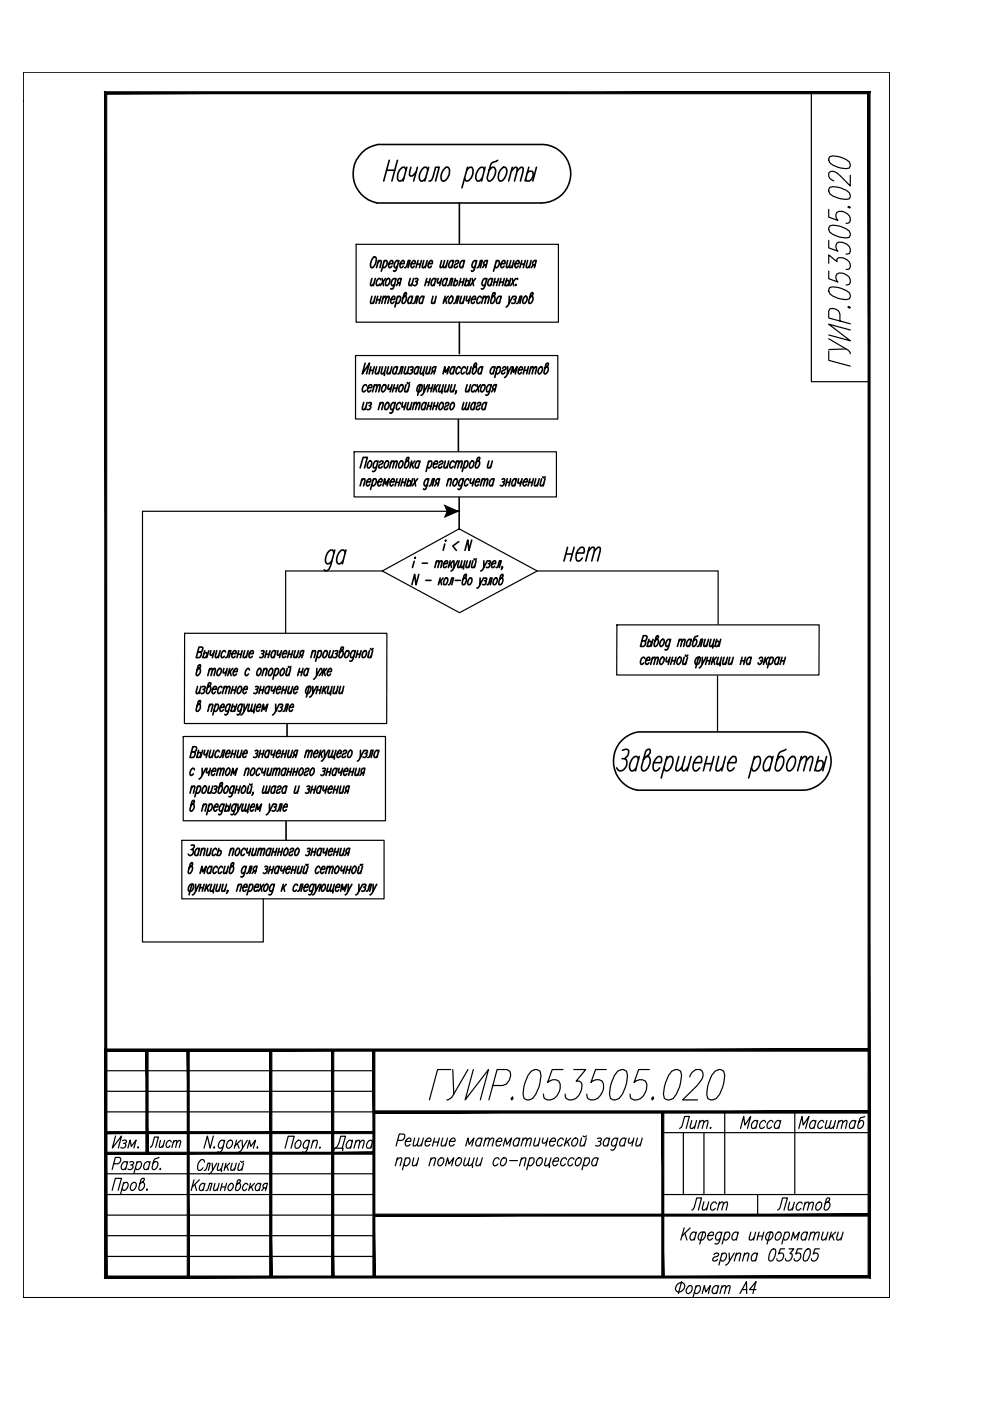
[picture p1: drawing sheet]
<svg xmlns="http://www.w3.org/2000/svg" width="210mm" height="297mm" viewBox="0 0 210 297" stroke-linecap="round" stroke-linejoin="round" font-family="sans-serif">
<defs><g id="words">
<text font-size="11" x="90" y="234.6">ГУИР.053505.020</text>
<g font-size="8.4">
<text x="181.3" y="79" transform="rotate(-90 181.3 79)">ГУИР.053505.020</text>
<text x="67.4" y="122.4">да</text>
</g>
<g font-size="6.6">
<text x="118.2" y="120.3">нет</text>
<text x="69.5" y="245.2">Дата</text>
</g>
<g font-size="6.2">
<text x="168.3" y="240.6">Масштаб</text>
<text x="145.3" y="257.9">Лист</text>
</g>
<text font-size="5.3" x="30.7" y="244.5">Лист</text>
</g></defs>
<g fill="none" stroke="#000" stroke-width=".25">
<path d="M4.9 15.3h183.7v259.8h-183.7zM144.1 239.3l.5-.5 .5-2.1h1.1l-.7 2.6M146.7 237.6l-.4 1.5 .5 .2 .5-.5M147.7 237.6l-.5 1.7M148.3 238l.6-.4 .3 .1-.3 1.6M148.4 237.6l-.5 1.7M149.2 238l.6-.4 .3 .1-.3 1.6M150.6 239.1h.1l-.1 .2zM157 239.3l.7-2.6 .2 1.8 1.3-1.8-.7 2.6M160.6 237.9l-.3-.3a1.02 1.02 0 0 0-.9 .6 1.02 1.02 0 0 0 .2 1.1h.2l.5-.4M160.7 237.6l-.5 1.7M162.3 237.9l-.3-.3a1.02 1.02 0 0 0-.9 .6 1.02 1.02 0 0 0 .2 1.1h.3l.5-.4"/>
<path d="M163.9 237.9l-.3-.3a1.02 1.02 0 0 0-.9 .6 1.02 1.02 0 0 0 .2 1.1h.2l.5-.4M165.4 237.9l-.2-.3a1.02 1.02 0 0 0-.9 .6 1.02 1.02 0 0 0 .2 1.1h.2l.5-.4M165.6 237.6l-.5 1.7M23.8 252.4l.7-2.6h1.3l-.8 2.6M24.1 246.7h.8a.77 .77 0 0 0 .6-.5 .77 .77 0 0 0-.2-.8h-.8l-.7 2.6M24.5 240.9l-.7 2.5 2-2.5-.7 2.5M26 241.8l.3-.1 .5 .1a.49 .49 0 0 1-.6 .6M26.1 251l.5-.3h.3a1.05 1.05 0 0 1-.8 1.7l-.2-.4M26.2 250.7l-.6 2.5M26.4 242.4l.3 .3a.62 .62 0 0 1-.5 .7l-.6-.1M27 246.6l-.1-.2a.94 .94 0 0 0-1 .3 .94 .94 0 0 0-.1 1l.2 .3h.2l.5-.4M27.1 246.3l-.5 1.7"/>
<path d="M27.1 243.4l.5-1.7 .2 1.4 1.1-1.4-.5 1.7M27.5 246.4l.3-.1 .5 .1-.1 .5-.5 .1M27.9 251l.4-.3h.3a1.05 1.05 0 0 1-.7 1.7 .91 .91 0 0 1 0-1.4zM28 247a.52 .52 0 0 1 .2 .6 .52 .52 0 0 1-.5 .4l-.6-.2M29 246.6l.4-.3h.3a1.05 1.05 0 0 1-.7 1.7l-.3-.4M29.1 246.3l-.7 2.5M30.1 250.7h.3a1.02 1.02 0 0 1 .2 1.1 1.02 1.02 0 0 1-.9 .6l-.3-.5 .5-1.9 .4-.2 .3 .1a.95 .95 0 0 1-.7 .9l-.3 .2M31.1 252.3l.1-.2-.1 .3zM31.7 246.6l-.1-.2a.93 .93 0 0 0-1 .4 .93 .93 0 0 0 0 1l.4 .2 .5-.4M31.8 246.3l-.4 1.7M33.7 245.4l-.7 .2-.4 .4-.4 1.5 .3 .5a1.05 1.05 0 0 0 .7-1.7h-.3l-.4 .3M33.9 247.8l.1-.1-.1 .3z"/>
<path d="M41.1 250.1l-.6 2.3M41.3 251.1l.4 1.3M42.3 250.1l-1.5 1.6M43.3 248.1l.3-.1 .5-1.4h.5l-.4 1.5M43.3 246.4v-.2a.6 .6 0 0 0-.6-.3 .6 .6 0 0 0-.5 .5l-.3 .9v.5l.2 .3a.94 .94 0 0 0 .9-.5M43.4 251.2l-.3-.3a.93 .93 0 0 0-.6 1.5h.2l.5-.3M43.5 250.9l-.5 1.5M43.6 252.4l.4-.1 .1-.3 .3-1.1h.5l-.4 1.5M45 246.6l.1 1.5 .9-1.5M45.1 248.1l-.5 .7-.3 .1M45.2 240.9l-.6 2.5-.6-2.5-.7 2.5M45.3 243.3l.2-.1-.1 .2z"/>
<path d="M45.6 250.9l-.3 1.4 .4 .1 .5-.4M46.4 246.6l-.3 1.4 .4 .1 .5-.4M46.5 250.9l-.5 1.5M46.9 251.7h.9M47.1 250.9l-.4 1.5M47.3 246.6l-.5 1.5h.2l-.1 .3M47.6 242.1l-.2-.3a.96 .96 0 0 0-1 .5 .96 .96 0 0 0 .2 1.1h.2l.5-.3M47.7 241.8l-.6 1.9a.8 .8 0 0 1-.8 .6l-.1-.1M47.9 246.6l-.4 1.5M48 250.9l-.4 1.5M48.1 247.3l.3 .8M48.3 242.1a.63 .63 0 0 1 .9-.3 1.12 1.12 0 0 1-.9 1.6 .91 .91 0 0 1 0-1.3z"/>
<path d="M48.6 251.2l.6-.3a.93 .93 0 0 1-.6 1.5 .74 .74 0 0 1 0-1.2zM48.7 246.6l-1.1 1.1M49.2 246.6l-.3 1.4 .4 .1 .5-.4M50.1 246.6l-.4 1.5M50.2 241.8l-.5 1.6M50.3 242.5l.4 .9M50.5 250.9h.3a.93 .93 0 0 1 .1 1 .93 .93 0 0 1-.8 .5l-.2-.4 .5-1.7 .3-.2 .3 .2a1.1 1.1 0 0 1-.9 .9M50.7 246.6l-.3 1.4 .4 .1 .6-.4M51 246.2l.2 .2 .5-.2M51 241.8l-1.2 1.1M51.3 241.8l.1 1.6 1-1.6M51.4 243.4a1.16 1.16 0 0 1-.9 .9"/>
<path d="M51.6 246.6l-.3 1.5M52.4 243.4l.5-1.6 .3 1.3 1-1.3-.5 1.6M52.6 251.2l-.3-.3a.93 .93 0 0 0-.6 1.5h.2l.4-.3M53.1 250.9l-.4 1.5M53.3 251.5l.3 .9M54 250.9l-1.1 1.1M54.5 243.3l.1-.1 .1 .1-.1 .1zM55.2 251.2l-.2-.3a.93 .93 0 0 0-.8 .5 .93 .93 0 0 0 .1 1h.3l.4-.3M55.3 250.9l-.4 1.5M56 251.9l-.5 .5M56.5 251.9h-.5l-.2-.2v-.4l.4-.4h.5l-.4 1.5M60.4 243.4l.7-2.5h1.3l-.7 2.5"/>
<path d="M62.8 242.1l.5-.3h.2a.96 .96 0 0 1 .2 1.1 .96 .96 0 0 1-1.1 .5 1.21 1.21 0 0 1 .2-1.3zM65.6 242.1l-.3-.3a1.05 1.05 0 0 0-.8 1.6h.6l.2-.3M65.6 241.8l-.5 1.9a.78 .78 0 0 1-.8 .6l-.1-.1M66.2 242.3l.6-.5 .5 .1-.3 1.5M66.4 241.8l-.5 1.6M84.1 245.9l.6-.4 .5 .1-.4 1.6M84.3 245.5l-.5 1.7M84.3 241.8h.8a.96 .96 0 0 0 .7-1.2l-1.1-.2-.7 2.6M85.9 245.8a.63 .63 0 0 1 .9-.2 1.12 1.12 0 0 1-.9 1.6l-.2-.4M86 242h1.1v-.5l-.2-.2a1.02 1.02 0 0 0-.9 .6 1.02 1.02 0 0 0 .2 1.1l.5-.1 .2-.3M86 245.5l-.7 2.5M87.7 245.5l-.3 1.5 .5 .2 .6-.5"/>
<path d="M87.9 241.3l-.3 1.6h.5l.4-.4M88.8 245.5l-.5 1.7M88.8 241.3l-.3 1.6h.6l.3-.4M89.8 241.3l-.5 1.7M90.2 242h1.1v-.5l-.2-.2a1.02 1.02 0 0 0-.9 .6 1.02 1.02 0 0 0 .2 1.1l.5-.1 .2-.3M91.3 245.9l.6-.4 .4 .1-.3 1.6M91.4 245.5l-.4 1.7M91.9 242.1h1M92.1 241.3l-.4 1.7M93.1 245.8a.63 .63 0 0 1 .9-.2 1.12 1.12 0 0 1-.9 1.6 .91 .91 0 0 1 0-1.4zM93.2 241.3l-.5 1.7M93.9 241.3l-.4 1.6 .5 .1 .6-.5"/>
<path d="M94.5 247.2l.4-1.7 .3 1.3 1-1.3-.5 1.7M94.9 241.3l-.5 1.7M95.3 242h1.1l.1-.5-.2-.2a1.02 1.02 0 0 0-.9 .6 1.02 1.02 0 0 0 .1 1.1l.5-.1 .3-.3M96.8 245.8a.63 .63 0 0 1 .9-.2 1.12 1.12 0 0 1-.9 1.6 .91 .91 0 0 1 0-1.4zM98.7 245.5l-.4 1.5 .4 .2 .6-.5M98.7 243l.5-1.7 .3 1.3 1-1.3-.5 1.7M99.6 245.5l-.3 1.5 .3 .2 .6-.5M100.5 245.5l-.4 1.7h.1l-.1 .4M101.2 245.5l-.3 1.5 .4 .2 .6-.5M102.1 241.7l-.2-.4a1.05 1.05 0 0 0-.8 1.7l.5-.1 .3-.3M102.2 241.3l-.4 1.7M102.3 245.5l-.5 1.7"/>
<path d="M102.8 241.8l.6-.5 .3 .1-.3 1.6M103 241.3l-.5 1.7M103.7 241.8l.6-.5 .4 .1-.4 1.6M105.2 242h1.1l.1-.5-.2-.2a1.02 1.02 0 0 0-.9 .6 1.02 1.02 0 0 0 .1 1.1l.5-.1 .3-.3M105.8 245.8l-.1-.2a.96 .96 0 0 0-1.1 .4 .96 .96 0 0 0 .2 1.2h.3l.5-.4M106.4 245.8a.63 .63 0 0 1 .9-.2 1.12 1.12 0 0 1-.9 1.6 .91 .91 0 0 1 0-1.4zM106.7 243l.5-1.7 .3 1.3 .9-1.3-.4 1.7M108.1 246.1h1.6M110.1 241.7l-.3-.4a1.02 1.02 0 0 0-.9 .6 1.02 1.02 0 0 0 .2 1.1l.5-.1 .2-.3M110.2 241.3l-.4 1.7M110.5 245.9l.6-.4 .4 .1-.3 1.6M110.6 245.5l-.5 1.7"/>
<path d="M110.8 241.8l.6-.5 .3 .1-.3 1.6M110.9 241.3l-.4 1.7M111.7 241.8l.6-.5 .3 .1-.3 1.6M112.3 245.8a.63 .63 0 0 1 .8-.2 1.12 1.12 0 0 1-.8 1.6l-.3-.4M112.3 245.5l-.6 2.5M113.5 241.3l-.3 1.6 .4 .1 .6-.5M114 245.8a.63 .63 0 0 1 .9-.2 1.12 1.12 0 0 1-.9 1.6 .91 .91 0 0 1 0-1.4zM114.5 241.3l-.4 1.7M115.2 241.3l-.2 .6 .1 .5h.3l.6-.5M115.8 245.5l-.3 1.5 .4 .2 .6-.5M116.1 241.3l-.4 1.7M116.6 242h1.1l.1-.5-.3-.2a1.02 1.02 0 0 0-.8 .6 1.02 1.02 0 0 0 .1 1.1l.5-.1 .2-.3"/>
<path d="M116.8 245.5l-.4 1.7h.2l-.2 .4M117.3 246.2h1.1a.48 .48 0 0 0-.2-.7 1.05 1.05 0 0 0-.7 1.7h.3l.4-.4M119.5 241.7l-.3-.4a1.02 1.02 0 0 0-.9 .6 1.02 1.02 0 0 0 .2 1.1l.4-.1 .3-.3M120.1 245.8l-.1-.2a.96 .96 0 0 0-1.1 .4 .96 .96 0 0 0 .2 1.2h.3l.5-.4M120.1 241.3l-.4 1.7M120.3 242l.4 1M121 241.3l-1.2 1.2M121.5 241.7l.4-.4h.3a.96 .96 0 0 1 .1 1.1 .96 .96 0 0 1-1 .5 1.21 1.21 0 0 1 .2-1.2zM121.7 245.8l-.1-.2a.96 .96 0 0 0-1.1 .4 .96 .96 0 0 0 .2 1.2h.3l.4-.4M122.2 245.8a.63 .63 0 0 1 .9-.2 1.12 1.12 0 0 1-.9 1.6 .91 .91 0 0 1 0-1.4zM123.3 241.3l-.3 1.6 .4 .1 .6-.5M123.6 240.8l.3 .2 .5-.2"/>
<path d="M124 245.8a.63 .63 0 0 1 .9-.2 1.12 1.12 0 0 1-.9 1.6l-.3-.4M124.1 245.5l-.7 2.5M124.3 241.3l-.4 1.7M126.7 241.4l.3-.1 .5 .1a.49 .49 0 0 1-.6 .6M126.7 245.8l-.1-.2a.97 .97 0 0 0-1 .4 .97 .97 0 0 0 0 1l.4 .2 .5-.4M126.8 245.5l-.4 1.7M127.2 242l.2 .3a.68 .68 0 0 1-.4 .6 .68 .68 0 0 1-.7 0M129.2 241.7l-.3-.4a1.05 1.05 0 0 0-.7 1.7l.5-.1 .2-.3M129.3 241.3l-.5 1.7M130.9 241.7l-.2-.4a1.05 1.05 0 0 0-.8 1.7l.5-.1 .3-.3M131 241.3l-.7 2.3a.48 .48 0 0 1-.8 .1M132.7 241.7l-.3-.4a1.05 1.05 0 0 0-.8 1.7l.6-.1 .2-.3"/>
<path d="M132.7 241.3l-.4 1.7M133.4 241.3l-.1 .6 .1 .5h.3l.6-.5M134.4 241.3l-.4 1.7M135.2 241.3l-.4 1.6 .4 .1 .6-.5M136.2 241.3l-.5 1.7M164.9 256.6l.5-.5 .5-2.1h1l-.7 2.6M167.4 254.9l-.3 1.5 .4 .2 .6-.5M168.4 254.9l-.4 1.7M170.1 255.2l-.1-.2a.96 .96 0 0 0-1.1 .4 .96 .96 0 0 0 .2 1.2h.3l.4-.4M170.6 255.3l.4-.3h.5l-.3 1.6M170.7 254.9l-.4 1.7M171.5 255.3l.4-.3h.6l-.4 1.6"/>
<path d="M173.2 255.2a.63 .63 0 0 1 .9-.2 1.12 1.12 0 0 1-.9 1.6 .91 .91 0 0 1 0-1.4zM175.4 254.9h.3a1.02 1.02 0 0 1 .1 1 1.02 1.02 0 0 1-.9 .7l-.2-.5 .5-1.9 .3-.2 .4 .1a.78 .78 0 0 1-.7 .9l-.3 .2M143.7 272.2a.81 .81 0 0 1 .9-.3 .81 .81 0 0 1 .6 .8 1.17 1.17 0 0 1-1.8 1 1.03 1.03 0 0 1 .3-1.5zM144.5 271.7l-.7 2.6M145.1 260.3l-.8 2.6M145.2 261.4l.5 1.5M146 272.7l.5-.1a1.02 1.02 0 0 1 .2 1 1.02 1.02 0 0 1-.9 .7 .99 .99 0 0 1 .2-1.6zM146.3 260.3l-1.7 1.8M147.5 273l.5-.4h.2a1.02 1.02 0 0 1 .2 1 1.02 1.02 0 0 1-.9 .7l-.3-.4M147.6 261.6l-.2-.3a.97 .97 0 0 0-1 .4 .97 .97 0 0 0 0 1.1l.4 .1 .5-.4M147.6 272.6l-.7 2.5M147.6 261.2l-.4 1.7"/>
<path d="M148.3 261.6l.4-.4h.6a.99 .99 0 0 1 .1 1.3 .99 .99 0 0 1-1.2 .3 1.11 1.11 0 0 1 .1-1.2zM148.9 274.3l.4-1.7 .3 1.3 1-1.3-.4 1.7M149 261.2l-.6 2.6M150.1 261.9h1.1a.48 .48 0 0 0-.2-.7 1.02 1.02 0 0 0-.9 .6 1.02 1.02 0 0 0 .2 1.1h.3l.5-.4M151.4 266a.65 .65 0 0 1 .9-.2l-.1 .5-.9 .3-.2 .6a.66 .66 0 0 0 1-.2M152.3 273l-.3-.4a1.02 1.02 0 0 0-.9 .6 1.02 1.02 0 0 0 .2 1.1h.2l.5-.4M152.4 272.6l-.5 1.7M153 273l.6-.4 .3 .1-.3 1.6M153 261.6l-.1-.3a.96 .96 0 0 0-1.1 .5 .96 .96 0 0 0 .2 1.1h.3l.4-.4M153 266l.3-.2a.44 .44 0 0 1 .4-.1 .44 .44 0 0 1 .3 .3 1.13 1.13 0 0 1-1 1.4l-.2-.4M153.1 261.2l-.5 2a.8 .8 0 0 1-.8 .6l-.2-.2M153.1 272.6l-.5 1.7"/>
<path d="M153.1 265.7l-.7 2.5M153.7 261.6a.63 .63 0 0 1 .9-.3 1.12 1.12 0 0 1-.9 1.6l-.3-.4M153.8 261.2l-.7 2.6M153.9 273l.6-.4 .3 .1-.3 1.6M154.6 265.7l.1 1.7 1-1.7M154.7 267.4l-.3 .5-.6 .3M156 266.1l.6-.4 .4 .1-.3 1.6M156.2 265.7l-.5 1.7M156.4 261.6l-.1-.3a.97 .97 0 0 0-1 .4 .97 .97 0 0 0 0 1.1l.4 .1 .5-.4M156.5 261.2l-.4 1.7M156.9 274.3l1.4-2.6v2.6M157.4 273.4h.9"/>
<path d="M157.8 266.1l.6-.4 .4 .1-.4 1.6M157.9 265.7l-.5 1.7M159.2 261.2l-.3 1.6 .4 .1 .6-.5M160.2 261.2l-.4 1.7M160.3 273.4h-1.4l1.4-1.7-.7 2.6M160.6 266a.44 .44 0 0 0-.4-.3 .44 .44 0 0 0-.4 .1 1.03 1.03 0 0 0-.3 1.6l.5-.2 .3-.2M160.6 265.7l-.4 1.7M160.7 262.1h1M160.9 261.2l-.4 1.7M162 261.2l-.5 1.7M162.8 261.3l.8-.1a.99 .99 0 0 1 .1 1.3 .99 .99 0 0 1-1.2 .3 1.15 1.15 0 0 1 .3-1.5zM163.4 261.2l-.8 2.6"/>
<path d="M163.7 264.9l.5-.1a1.08 1.08 0 0 1 .1 1.5l-.5 .9-.5 .2a1.08 1.08 0 0 1-.2-1.5zM164.9 261.3l.4-.1a1.02 1.02 0 0 1 .2 1.1 1.02 1.02 0 0 1-.9 .6 1.08 1.08 0 0 1 .3-1.6zM166.4 261.6a.63 .63 0 0 1 .8-.3 1.12 1.12 0 0 1-.8 1.6l-.3-.4M166.4 264.8h-.9l-.4 1.1a.65 .65 0 0 1 1 .1 1.03 1.03 0 0 1-1.3 1.2l-.1-.3M166.4 261.2l-.6 2.6M167.3 264.8h1l-.8 1 .4 .1a1.02 1.02 0 0 1-.2 1.1 1.02 1.02 0 0 1-1 .2l-.2-.3M167.8 262.9l.4-1.7 .3 1.3 1-1.3-.5 1.7M170 264.8h-.9l-.4 1.1a.65 .65 0 0 1 1.1 .1 .92 .92 0 0 1-.3 1.1 .92 .92 0 0 1-1.1 0v-.2M171 264.9l.5-.1a1.15 1.15 0 0 1 .1 1.5l-.5 .9-.5 .2a1.08 1.08 0 0 1-.1-1.5zM171.1 261.6l-.1-.3a.96 .96 0 0 0-1 .5 .96 .96 0 0 0 .1 1.1l.5-.1 .2-.3M171.2 261.2l-.4 1.7M171.8 261.7l.4-.4h.5l-.3 1.6"/>
<path d="M171.9 261.2l-.4 1.7M172.7 261.7l.4-.4h.6l-.4 1.6M173.7 264.8h-.9l-.4 1.1a.65 .65 0 0 1 1.1 .1 1.03 1.03 0 0 1-1.4 1.2l-.1-.3M174.5 261.2l-.3 1.6 .4 .1 .6-.5M175.5 261.2l-.4 1.7M176.3 261.2l-.5 1.7M176.4 261.9l.4 1M177.2 261.2l-1.3 1.2M177.7 261.2l-.3 1.6 .4 .1 .6-.5M178.8 261.2l-.5 1.7"/>
</g>
<path d="M22.2 19.5v251.5l.4-.5zM22.2 19.5l.4 .4v250.6zM22.2 19.5l.4 .4 161.9-.4zM22.6 19.9l161.9-.4-.4 .4zM184.5 19.5l-.4 .4 .4 251.1zM184.1 19.9l.4 251.1-.4-.5zM22.2 271h162.3l-.4-.5zM22.2 271l.4-.5h161.5z" fill="#000" stroke="#000" stroke-width=".21"/>
<!-- layer: 0 -->
<g fill="#000" stroke="#000" stroke-width=".21">
<path d="M30.9 222.6l.5 21.9v-21.9zM30.9 222.6l.5 21.9h-.5z"/>
<path d="M39.7 222.6l.4 48.1v-48.1zM39.7 222.6l.4 48.1h-.4z"/>
<path d="M70.3 222.6l.5 48.1v-48.1zM70.3 222.6l.5 48.1h-.5z"/>
<path d="M22.6 222.9h161.7v-.5zM22.2 222.4h162.1l-161.7 .5zM22.2 222.4l.4 48.3v-47.8zM22.2 222.4l.4 48.3h-.4z"/>
<path d="M79.3 236h105v-.5zM79.3 235.5h105l-105 .5z"/>
<path d="M22.4 244.7h56.9v-.4zM22.4 244.3h56.9l-56.9 .4z"/>
<path d="M22.4 240.4h56.9v-.5zM22.4 239.9h56.9l-56.9 .5z"/>
<path d="M79.3 257.8h105v-.4zM79.3 257.4h105l-105 .4z"/>
<path d="M57.2 222.6v48.1h.4zM57.2 222.6h.4v48.1z"/>
<path d="M79.1 222.6v48.1h.4zM79.1 222.6h.4v48.1z"/>
<path d="M140.3 235.7v35h.4zM140.3 235.7h.4v35z"/>
</g>
<g fill="none" stroke="#000" stroke-width=".25">
<path d="M75.5 51.8h42.9v16.5h-42.9zM75.4 75.4h42.9v13.4h-42.9zM75.1 95.8h42.9v9.6h-42.9zM97.4 108.4h-67.2v91.3h25.6v-9.1M39.1 134.3h42.9v19.1h-42.9zM81.1 121.1l16.3-9 16.5 9-16.5 8.8zM81.1 121.1h-20.5v13.2M113.9 121.1h38.4M130.8 132.5h42.9l-.1 10.6h-42.8zM152.3 121.1v11.3M38.8 156.2h42.9v17.8h-42.9zM152.1 143.3v11.9"/>
<path d="M38.6 178.2h42.8v12.4h-42.8zM22.4 227h56.9M22.4 231.4h56.9M22.4 235.7h56.9M153.7 235.7v17.6M168.5 235.7v17.6M22.4 257.6h56.9M22.4 253.3h56.9M22.4 248.9h56.9M140.5 253.3h43.8M140.5 240.1h43.8M144.9 240.1v13.2"/>
<path d="M149.3 240.1v13.2M160.6 253.3v4.3M22.4 262h56.9M22.4 266.4h56.9"/>
</g>
<path d="M22.4 32.8v7" fill="none" stroke="#000" stroke-width=".21"/>
<!-- layer: Sensor -->
<path d="M172 19.7v61.2h12.3" fill="none" stroke="#000" stroke-width=".25"/>
<g fill="none" stroke="#000" stroke-width=".34">
<path d="M76.7 32.4a6.1 6.1 0 0 1 3.4-1.8h35.2a6.2 6.2 0 0 1 5.7 6.5 6.2 6.2 0 0 1-6.2 5.9h-34.9a6.3 6.3 0 0 1-3.2-10.6zM81.9 36.1h1.8M82.5 34l-1.1 4.4M84.3 34l-1.2 4.4M86.1 36.1l-.3-.6a1.56 1.56 0 0 0-1.5 1.6 1.14 1.14 0 0 0 .3 1.3h.3l.7-.7M86.3 35.5l-.8 2.9M87.1 35.5l-.2 1-.1 .6 .2 .2h.4l.8-.8M88.5 35.5l-.8 2.9M90.7 36.1l-.3-.6a1.56 1.56 0 0 0-1.5 1.6 1.38 1.38 0 0 0 .3 1.3h.4l.6-.7M90.9 35.5l-.8 2.9M91 38.4l.5-.2 .9-2.7h.7l-.7 2.9M94.3 35.7l.7-.2a2.11 2.11 0 0 1-.8 2.9h-.4a2.09 2.09 0 0 1 .5-2.7z"/>
<path d="M99 36.1l.6-.6h.4a2.11 2.11 0 0 1-.8 2.9h-.4l-.3-.7M99.1 35.5l-1.2 4.3M102.7 36.1l-.3-.6a1.55 1.55 0 0 0-1.5 1.6 1.38 1.38 0 0 0 .3 1.3h.4l.7-.7M102.9 35.5l-.8 2.9M105.5 34l-1 .4-.5 .6-.7 2.5v.5l.3 .4a1.62 1.62 0 0 0 1.5-1.7v-.6a.59 .59 0 0 0-.4-.6 .59 .59 0 0 0-.6 .2l-.4 .4M106.5 35.7l.3-.2h.3a2.09 2.09 0 0 1-.8 2.9h-.4a2.18 2.18 0 0 1 .6-2.7zM108.4 36.3l.8-.8h.3l.2 .2-.6 2.7M108.6 35.5l-.7 2.9M109.6 36.3l.9-.8 .4 .2-.6 2.7M111.8 36.7a.66 .66 0 0 1 .6-.4 .66 .66 0 0 1 .6 .4 1.32 1.32 0 0 1-1.3 1.7l-.3-.4M112.1 35.5l-.8 2.9M113.7 35.5l-.7 2.9"/>
<path d="M78.9 59l-.3 1.4 .3 .2 .4-.5M79.3 54.5a.42 .42 0 0 1 .5 .5l-.2 .9-.6 .9a.53 .53 0 0 1-.4-.9l.3-.9zM79.6 59l-.5 1.6M80.1 55.7l.4-.5 .3 .2-.3 1.4M80.2 55.2l-.4 1.6M80.7 59.3l-.2-.3a1.03 1.03 0 0 0-.5 1.6l.5-.4M81 59l.3 1.6M81.4 55.6l.3-.4h.2a1.02 1.02 0 0 1-.6 1.6l-.2-.4M81.5 55.2l-.7 2.3M81.7 59l-1.1 1.6M82.2 59.1l.3-.1a1.06 1.06 0 0 1-.6 1.6l-.2-.7zM82.5 55.9h.8l-.1-.7a1.04 1.04 0 0 0-.7 1.6h.2l.4-.4"/>
<path d="M83.9 59.3l-.1-.2a.85 .85 0 0 0-.8 .5 .85 .85 0 0 0 .1 1h.2l.4-.4M84 59l-.6 2.1-.3 .2-.3-.1M84.5 55.6l-.2-.4a1.06 1.06 0 0 0-.6 1.6h.2l.4-.4M84.6 55.2l-.6 2.1-.3 .2-.3-.1M84.9 55.9h.8v-.5l-.2-.2a1.06 1.06 0 0 0-.6 1.6h.3l.3-.4M85.8 56.8l.5-.5 .3-1.1h.3l-.4 1.6M87 59l-.3 1.4 .3 .2 .4-.5M87.2 55.9h.8l-.1-.7a.99 .99 0 0 0-.6 1.6l.5-.4M87.7 59l-.4 1.6M88 59.1h.6l-.1 .5-.4 .1M88.3 59.7a.5 .5 0 0 1 0 .6 .5 .5 0 0 1-.6 .1M88.4 56h.7"/>
<path d="M88.6 55.2l-.4 1.6M89.4 55.2l-.5 1.6M89.9 55.2l-.4 1.4 .3 .2 .5-.5M90.3 59.8h.7M90.5 59l-.4 1.6M90.6 55.2l-.4 1.6M90.8 55.9h.8v-.7a.99 .99 0 0 0-.6 1.6l.5-.4M91.2 59l-.4 1.6M92.4 59.3l-.2-.3a.98 .98 0 0 0-.6 1.6l.5-.4M92.4 59l-.4 1.6M92.9 59l-.2 .6 .1 .4h.2l.5-.4M93.6 55.2l-.3 1.4 .2 .2 .5-.5"/>
<path d="M93.6 59l-.4 1.6M94.3 55.2l-.3 1.4 .2 .2 .4-.5M94.8 59.3l-.2-.3a1.02 1.02 0 0 0-.6 1.6h.2l.3-.4M94.9 59l-.5 1.6M94.9 55.2l-.4 1.6M96.1 55.6l-.2-.4a1.04 1.04 0 0 0-.6 1.6h.2l.3-.4M96.2 55.2l-.5 1.6M96.3 59.7l.5-.2a.58 .58 0 0 1 .1 .7 .58 .58 0 0 1-.7 .2v-.1M96.5 55.6l.4-.4 .3 .2-.2 .5-.5 .2-.2 .5 .4 .2 .3-.4M96.5 59l-.4 1.6M97.4 43v8.6M97.5 59.8h.7"/>
<path d="M97.7 59l-.4 1.6M98.4 55.6l-.2-.4a.99 .99 0 0 0-.6 1.6l.6-.4M98.4 59l-.4 1.6M98.5 55.2l-.4 1.6M98.7 59.7l.5-.2a.63 .63 0 0 1 .2 .7 .63 .63 0 0 1-.7 .4l-.1-.3M98.9 59l-.4 1.6M99.8 59l-.4 1.6M100.1 59l.3 1.6M100.8 59l-1.1 1.6M101 55.6l-.2-.4a1.06 1.06 0 0 0-.6 1.6h.2l.4-.4M101.1 55.2l-.6 2.1-.3 .2-.3-.1M101.2 56.8l.4-.5 .3-1.1h.4l-.5 1.6"/>
<path d="M102.7 56.2l-.4 .6M103.1 56.2l-.5-.1v-.4a.66 .66 0 0 1 .8-.5l-.4 1.6M103.2 59.3l-.2-.3a1.02 1.02 0 0 0-.7 1.6h.3l.3-.4M103.2 59l-.4 1.8-.3 .4h-.4M104.4 59.3l-.2-.3a.98 .98 0 0 0-.6 1.6l.5-.4M104.5 59l-.5 1.6M104.8 59.8h.7M105 59l-.4 1.6M105.2 55.6l.5-.4a.98 .98 0 0 1-.6 1.6l-.2-.4M105.3 55.2l-.7 2.3M105.7 59l-.4 1.6M106 59.8h.7"/>
<path d="M106.2 59l-.4 1.6M106.2 55.9h.8v-.7a1.04 1.04 0 0 0-.7 1.6h.2l.4-.4M106.9 59l-.4 1.6M107.3 59.7l.4-.2a.58 .58 0 0 1 .1 .7 .58 .58 0 0 1-.7 .2v-.1M107.5 59l-.5 1.6M107.6 55.2l-.3 1.4 .3 .2 .4-.5M108.3 59l-.4 1.6M108.3 55.2l-.3 1.4 .2 .2 .5-.5M108.6 59l.3 1.6M109 55.2l-.4 1.6M109.2 55.9h.8l.1-.2-.2-.5a1.06 1.06 0 0 0-.6 1.6h.2l.4-.4M109.3 59l-1.1 1.6"/>
<path d="M109.6 59.1h.2l-.1 .2zM110.4 56h.8M110.6 55.2l-.4 1.6M111.4 55.2l-.5 1.6M111.9 55.2l-.3 1.4 .3 .2 .4-.5M112.6 55.2l-.4 1.6M113.1 56.2l-.5 .6M113.4 56.2l-.5-.1v-.4a.66 .66 0 0 1 .8-.5l-.4 1.6M77.4 77l-.6 2.3 1.5-2.3-.6 2.3M78.4 78.5h.7M78.6 77.8l-.3 1.5M78.9 62.8l-.3 1.4 .3 .1 .4-.4"/>
<path d="M79.4 77.8l-.5 1.5M79.6 62.8l-.5 1.5M79.9 77.8l-.3 1.3 .3 .2 .4-.4M79.9 63.6h.7M80.1 62.8l-.4 1.5M80.6 77.8l-.4 1.5M80.8 62.8l-.4 1.5M81.1 77.8l-.3 1.3 .3 .2 .4-.4M81.2 63.3l.6-.5 .1 .5-.3 1M81.3 62.8l-.4 1.5M81.8 77.8l-.3 1.8M81.9 63.3l.4-.5 .2 .1-.3 1.4"/>
<path d="M82.4 77.8l-.4 1.3 .3 .2 .5-.4M82.9 63.5h.8l-.1-.7a1.06 1.06 0 0 0-.6 1.5l.6-.3M83.1 77.8l-.4 1.5M84.2 63.1l.4-.3h.2a1.03 1.03 0 0 1-.6 1.5l-.2-.3M84.2 78.1l-.1-.3a1.04 1.04 0 0 0-.7 1.5h.2l.4-.4M84.3 62.8l-.6 2.3M84.3 77.8l-.4 1.5M84.4 79.3l.3-.2 .4-1.3h.4l-.4 1.5M84.4 60l-.4 .6M84.8 60h-.4l-.1-.5 .2-.4 .6-.1-.4 1.6M85.8 62.8h.2a1.03 1.03 0 0 1-.6 1.5l-.2-.4 .5-1.6 .4-.3-.1 .6-.5 .5M86 77.8l-.3 1.3 .3 .2 .4-.4"/>
<path d="M86.7 77.8l-.4 1.5M87 77.9l.2-.1 .4 .1a.42 .42 0 0 1-.5 .5M87.3 78.4a.5 .5 0 0 1 0 .7 .5 .5 0 0 1-.7 0M87.4 63.1l-.2-.3a1.06 1.06 0 0 0-.6 1.5l.6-.3M87.5 62.8l-.4 1.5M87.5 64.3l.3-.1 .5-1.4h.4l-.4 1.5M88.8 78.1l-.2-.3a1.06 1.06 0 0 0-.6 1.5l.5-.4M88.8 77.8l-.3 1.5M89.4 77.8l-.3 1.3 .3 .2 .4-.4M89.8 63.1l-.2-.3a.99 .99 0 0 0-.5 1.5l.3-.1 .2-.2M89.9 62.8l-.4 1.5M90.1 77.8l-.4 1.8"/>
<path d="M90.6 77.8l-.3 1.3 .3 .2 .4-.4M91.3 77.8l-.4 1.5M91.8 78.7l-.4 .6M91.8 62.8l-.3 1.4 .3 .1 .4-.4M92.1 78.7l-.4-.1-.1-.4 .4-.4h.4l-.4 1.5M92.5 62.8l-.4 1.5M93.9 79.3l.4-1.5 .1 1.1 .8-1.1-.4 1.5M94.4 62.8l-.4 1.5M94.5 63.5l.2 .8M94.9 60.6l.3-.2 .4-1.4h.4l-.4 1.6M95 62.8l-.9 1.1M95.5 62.9l.4-.1a1.03 1.03 0 0 1-.6 1.5l-.2-.6z"/>
<path d="M96.2 64.3l.3-.1 .1-.3 .3-1.1h.4l-.4 1.5M96.4 78.1l-.2-.3a1.04 1.04 0 0 0-.6 1.5h.2l.3-.4M96.5 77.8l-.5 1.5M97.4 68.3v6.7M97.6 78.1l-.2-.3a.99 .99 0 0 0-.6 1.5l.6-.4M97.8 62.8l-.3 1.4 .3 .1 .4-.4M98.5 62.8l-.3 1.5M98.7 78.1l-.2-.3a1.06 1.06 0 0 0-.6 1.5l.6-.4M99 62.8l-.1 1 .4-.1 .3-.3M99.2 77.8l-.3 1.3 .3 .2 .4-.4M99.7 62.8l-.4 1.5M99.9 77.8l-.4 1.5"/>
<path d="M100 63.5h.8l-.1-.7a.99 .99 0 0 0-.6 1.5l.3-.1 .2-.2M100.7 77.8h.2a1.03 1.03 0 0 1-.6 1.5l-.2-.4 .5-1.7 .4-.2a.66 .66 0 0 1-.5 .9l-.2 .2M102.1 63.1l-.3-.3a1.06 1.06 0 0 0-.6 1.5l.4-.1 .2-.2M102.3 78.1l-.2-.3a1.06 1.06 0 0 0-.6 1.5h.2l.4-.4M102.3 77.8l-.3 1.5M102.4 63.3l.5-.5 .2 .1-.3 1.4M102.5 62.8l-.4 1.5M103 63.3l.5-.5 .2 .1-.3 1.4M104.6 62.8h.2a1.02 1.02 0 0 1-.6 1.5l-.2-.4 .5-1.6 .4-.3-.1 .6-.5 .5M104.9 78.1l-.2-.3a.99 .99 0 0 0-.6 1.5l.5-.4M105 77.8l-.5 1.5M105.4 78.1l.3-.3h.2a1.03 1.03 0 0 1-.5 1.5l-.2-.4"/>
<path d="M105.5 77.8l-.6 2.2M106.2 63.1l-.2-.3a.99 .99 0 0 0-.6 1.5l.4-.1 .1-.2M106.3 62.8l-.4 1.5M106.6 78.1l.3-.3h.2l.2 .3-.3 .3-.5 .2-.2 .5 .4 .2 .3-.4M107.6 79.3l-.2 .4-.4 .3M107.6 77.8v1.5l.8-1.5M107.9 64.3l-.2 .5-.4 .3M108 62.8l-.1 1.5 .8-1.5M108.3 79.3l.4-1.5 .2 1.1 .7-1.1-.4 1.5M108.9 62.9l.2-.1 .3 .1a.42 .42 0 0 1-.4 .6M109.2 63.5a.52 .52 0 0 1-.1 .6 .52 .52 0 0 1-.6 .1M109.4 60.3l-.1 .3z"/>
<path d="M109.5 64.3l.3-.1 .5-1.4h.3l-.4 1.5M109.9 78.4h.8l.1-.4-.2-.2a1.06 1.06 0 0 0-.6 1.5h.2l.4-.4M111.2 78.5h.6M111.2 62.9l.4-.1a1.03 1.03 0 0 1-.6 1.5 1.07 1.07 0 0 1 .2-1.4zM111.3 77.8l-.4 1.5M112 77.8l-.3 1.5M112.5 78.2l.4-.4 .2 .1-.3 1.4M112.6 77.8l-.4 1.5M112.6 62.8h.2a1.03 1.03 0 0 1-.5 1.5l-.2-.4 .5-1.6 .4-.3-.1 .6-.6 .5M113.1 78.2l.5-.4 .2 .1-.3 1.4M114.5 77.9l.3-.1a1.03 1.03 0 0 1-.6 1.5l-.1-.7zM115.9 77.8h.2a.98 .98 0 0 1-.6 1.5l-.2-.4 .5-1.7 .4-.2-.1 .5-.5 .6"/>
<path d="M76.4 99.2l.6-2.2h.9l-.6 2.2M77.1 85.3l-.3 1.5 .3 .1 .4-.5M77.8 81.9l-.2-.3a1.03 1.03 0 0 0-.6 1.5l.5-.4M77.8 85.3l-.4 1.6M78 82.2h.8v-.6a.85 .85 0 0 0-.9 .5 .85 .85 0 0 0 .2 1h.2l.3-.4M78.1 98l.5-.3a1 1 0 0 1-.6 1.5l-.1-.6zM78.1 85.5l.2-.2 .4 .2a.45 .45 0 0 1-.4 .5M78.4 86a.5 .5 0 0 1 .1 .7 .5 .5 0 0 1-.7 .1M79.3 82l.3-.4h.4l-.3 1.5M79.4 81.6l-.4 1.5M80 82l.2-.4h.4l-.3 1.5M80 98l-.1-.3a1 1 0 0 0-.6 1.5l.4-.1 .1-.2"/>
<path d="M80.2 97.7l-.5 1.8-.3 .4h-.4M80.5 85.8l.5-.5 .3 .2-.4 1.4M80.5 98a.47 .47 0 0 1 .7-.2 .76 .76 0 0 1-.8 .8l-.1 .5a.48 .48 0 0 0 .7-.2M80.6 85.3l-.4 1.6M81.3 81.6h.4a1.06 1.06 0 0 1-.6 1.5 1.12 1.12 0 0 1 .2-1.5zM81.9 97.8l.3-.1a.99 .99 0 0 1-.6 1.5l-.2-.3 .1-.3zM82.1 85.3h.2a1.03 1.03 0 0 1-.6 1.6l-.1-.7 .2-.5zM82.4 81.6l-.2 .5 .1 .4h.2l.5-.4M82.9 98.2l.4-.5 .3 .1-.3 1.4M83 97.7l-.4 1.5M83.1 81.6l-.4 1.5M83.4 82.3h.7"/>
<path d="M83.6 98.2l.4-.5 .2 .1-.3 1.4M83.6 81.6l-.4 1.5M83.7 85.7l-.1-.4a1.06 1.06 0 0 0-.6 1.6h.2l.3-.4M83.8 85.3l-.6 2.1-.2 .2-.3-.1M84.4 81.6l-.5 1.5M84.9 97.8l.4-.1a1 1 0 0 1-.6 1.5l-.2-.6zM84.9 81.6h.4a1.06 1.06 0 0 1-.6 1.5 1.12 1.12 0 0 1 .2-1.5zM84.9 85.7l-.1-.4a1.06 1.06 0 0 0-.6 1.6h.2l.3-.4M85.4 85.3l-.2 .9 .3 .1 .5-.4M86.1 81.6l-.3 1.4 .3 .1 .4-.5M86.1 85.3l-.4 1.6M86.3 97.7h.2a1 1 0 0 1-.6 1.5l-.1-.4 .4-1.6 .4-.2v.5l-.6 .5"/>
<path d="M86.3 81.1l.2 .3 .4-.3M86.6 85.3l-.3 1.5 .3 .1 .4-.5M86.8 81.6l-.4 1.5M87.3 97.7l-.4 1.5M87.3 85.3l-.4 1.6M87.4 98.4l.2 .8M87.7 85.8l.5-.5 .2 .2-.3 1.4M87.8 85.3l-.4 1.6M88 97.7l-1 1.1M88.4 85.8l.4-.5 .3 .2-.3 1.4M88.8 81.6h.6a1.01 1.01 0 0 1-.9 1.5l-.1-.7zM89 98l-.2-.3a.95 .95 0 0 0-.6 1.5l.5-.3"/>
<path d="M89.1 97.7l-.5 1.5M89.1 81.6l-.6 2.2M89.9 83.1l-.2 .4-.4 .3M89.9 81.6v1.5l.8-1.5M90.3 85.7l-.2-.4a1.06 1.06 0 0 0-.6 1.6h.2l.4-.4M90.4 85.3l-.4 1.6M90.7 86.1h.7M90.8 98l.6-.3a1 1 0 0 1-.6 1.5l-.2-.3M90.8 82.3h.8M90.9 85.3l-.4 1.6M90.9 97.7l-.6 2.3M91 81.6l-.4 1.5"/>
<path d="M91.6 85.3l-.4 1.6M91.8 81.6l-.5 1.5M91.9 98.4h.8v-.6a.83 .83 0 0 0-.8 .5 .83 .83 0 0 0 .1 .9l.6-.3M91.9 86.1h.8M92.1 85.3l-.4 1.6M92.3 81.6l-.5 1.5M92.4 82.2l.2 .9M92.9 85.3l-.5 1.6M92.9 81.6l-.9 1M93.2 98a.43 .43 0 0 1 .7-.2l-.1 .4-.7 .4-.2 .5a.47 .47 0 0 0 .8-.2M93.3 81.6l-.3 1.4 .3 .1 .5-.5M93.5 85.5l.3-.2a1.02 1.02 0 0 1-.6 1.6l-.1-.7z"/>
<path d="M94 81.6l-.3 1.8M94.4 97.7l-.3 1.4 .3 .1 .5-.4M94.5 85.7l.3-.4 .4 .2-.2 .4-.6 .3-.2 .6 .4 .1 .3-.4M94.6 81.6l-.4 1.4 .3 .1 .5-.5M95.2 97.7l-.4 1.5M95.3 81.6l-.4 1.5M95.8 81.6l-.3 1.4 .3 .1 .4-.5M96 85.3h.2a1.03 1.03 0 0 1-.6 1.6l-.2-.7 .2-.5zM96.3 98v-.2a.83 .83 0 0 0-.9 .5 .83 .83 0 0 0 .1 .9l.6-.3M96.5 81.6l-.4 1.5M96.7 98.2l.4-.5 .3 .1-.4 1.4M96.8 83l-.1 .1v-.3l-.2 .7"/>
<path d="M96.8 97.7l-.4 1.5M97.2 89v6.7M97.3 98.2l.5-.5 .2 .1-.3 1.4M98.3 85.3l-.3 1.5 .2 .1 .5-.5M98.5 98l.5-.3a1 1 0 0 1-.5 1.5l-.2-.3M98.6 97.7l-.6 2.3M99 85.3l-.3 1.5h.3l.3-.4M99 81.6l-.3 1.4 .3 .1 .5-.5M99.6 85.3l-.4 1.6M99.8 81.6l-.5 1.5M99.9 97.8l.4-.1a.95 .95 0 0 1-.6 1.5l-.2-.3 .1-.3zM100.7 85.7l-.1-.4a1.06 1.06 0 0 0-.6 1.6h.2l.3-.4"/>
<path d="M100.8 85.3l-.4 1.6M100.9 81.9l-.2-.3a1.02 1.02 0 0 0-.6 1.5h.2l.4-.4M101.2 81.6l.3 1.5M101.2 85.7l.3-.4 .4 .2-.1 .4-.7 .3-.1 .6h.6l.1-.3M101.3 97.7h.2a.99 .99 0 0 1-.6 1.5l-.1-.4 .4-1.6 .3-.2 .2 .1a.73 .73 0 0 1-.5 .7l-.2 .2M101.9 81.6l-1.1 1.5M102.3 81.6h.4a1.04 1.04 0 0 1-.6 1.5l-.2-.7zM103.1 85.7l-.2-.4a1.04 1.04 0 0 0-.6 1.6l.4-.1 .2-.3M103.2 85.3l-.4 1.6M103.7 97.7l-.3 1.4 .3 .1 .4-.4M104.1 81.9l-.2-.3a.98 .98 0 0 0-.6 1.5l.5-.4M104.2 81.6l-.5 1.7-.3 .4h-.4"/>
<path d="M104.4 97.7l-.4 1.5M104.6 82.5l-.4 .6M105 82.5h-.4l-.1-.4 .2-.5h.6l-.5 1.5M76.7 101.9l.4-.4 .3 .1-.3 1.4M76.8 101.5l-.4 1.5M77.8 102.2h.8l-.1-.7a1.04 1.04 0 0 0-.7 1.5h.2l.4-.3M79.1 101.8l.5-.3a1.03 1.03 0 0 1-.6 1.5l-.1-.3M79.2 101.5l-.6 2.3M80.2 102.2h.7l.1-.5-.2-.2a1.06 1.06 0 0 0-.6 1.5h.3l.3-.3M81.2 103l.4-1.5 .1 1.2 .8-1.2-.4 1.5M82.7 102.2h.9l-.1-.7a.99 .99 0 0 0-.6 1.5l.5-.3M84 102.3h.7"/>
<path d="M84.2 101.5l-.4 1.5M84.9 101.5l-.4 1.5M85.2 102.3h.7M85.4 101.5l-.4 1.5M86.1 101.5l-.4 1.5M86.5 102.2l.2-.3a.51 .51 0 0 1 .5 .5 .51 .51 0 0 1-.3 .5l-.5 .1-.1-.2M86.6 101.5l-.4 1.5M87.5 101.5l-.4 1.5M87.8 101.5l.3 1.5M87.8 119l-.4 1.3M88 118.1v.2zM88.5 101.5l-1.1 1.5"/>
<path d="M89.5 119.4h1.1M90.8 101.8l-.1-.3a1.06 1.06 0 0 0-.6 1.5h.2l.3-.3M90.9 101.5l-.6 2.1-.2 .2-.3-.1M91 103l.4-.4 .3-1.1h.4l-.4 1.5M92.5 119.3l.4-.4 .2 .1-.3 1.3M92.6 102.5l-.5 .5M92.6 118.9l-.4 1.4M92.9 102.5l-.5-.1v-.5a.66 .66 0 0 1 .8-.4l-.4 1.5M93.1 119.3l.4-.4 .3 .1-.3 1.3M94.1 119.5h.8l-.1-.6a.96 .96 0 0 0-.6 1.4l.5-.3M94.3 115.3l-.3 1.4M94.5 114.5v.2z"/>
<path d="M95 101.9l.4-.4 .3 .1-.3 1.4M95.1 101.5l-.4 1.5M95.4 118.9l-.3 1.4M95.5 119.5l.2 .8M96.1 118.9l-.9 1M96.3 118.9v1.4l.7-1.4M96.4 101.6l.4-.1a1.02 1.02 0 0 1-.6 1.5l-.2-.6zM97.3 114.8l-1.3 1 .8 .9M97.4 118.9l-.3 1.4h.2l.4-.4M97.4 105.5v6.6M97.9 118.9l-.3 1.4h.3l.4-.4M98.2 101.8l-.2-.3a.99 .99 0 0 0-.6 1.5l.5-.3"/>
<path d="M98.3 101.5l-.7 2.1-.2 .2-.3-.1M98.6 118.9l-.4 1.7M99.1 118.9l-.3 1.4h.3l.4-.4M99.4 101.8l-.1-.3a.99 .99 0 0 0-.6 1.5l.5-.3M99.8 118.9l-.4 1.4M99.9 101.5l-.2 .9 .3 .1 .4-.4M100 114.5l-.6 2.2-.2-2.2-.6 2.2M100.3 118.9l-.3 1.4h.3l.4-.4M100.5 118.5l.2 .2 .3-.2M100.6 101.5l-.5 1.5M100.8 102.2h.8l-.1-.7a1.04 1.04 0 0 0-.6 1.5h.2l.4-.3M101 118.9l-.4 1.4"/>
<path d="M102.1 101.9l.5-.4 .2 .1-.3 1.4M102.3 101.5l-.5 1.5M102.6 118.9v1.4l.7-1.4M102.8 101.9l.4-.4 .2 .1-.2 1.4M103.4 119h.6l-.1 .4-.4 .1M103.7 119.5a.51 .51 0 0 1 0 .6 .51 .51 0 0 1-.6 .2M104.3 119.5h.8l-.1-.6a.96 .96 0 0 0-.6 1.4l.5-.3M104.7 101.8l-.2-.3a1.06 1.06 0 0 0-.6 1.5h.2l.4-.3M104.8 101.5l-.4 1.5M106.5 101.6l.2-.1 .3 .1a.42 .42 0 0 1-.5 .6M106.8 102.2a.5 .5 0 0 1-.1 .6 .5 .5 0 0 1-.6 .1M107.4 102.3h.7"/>
<path d="M107.6 101.5l-.4 1.5M108.3 101.5l-.4 1.5M109.4 101.8l-.2-.3a1.06 1.06 0 0 0-.5 1.5h.2l.3-.3M109.5 101.5l-.4 1.5M110 101.5l-.2 .9 .3 .1 .5-.4M110.7 101.5l-.4 1.5M111 102.2h.7l.1-.3-.1-.4a1.06 1.06 0 0 0-.6 1.5h.2l.3-.3M112.2 102.3h.7M112.4 101.5l-.4 1.5M113.1 101.5l-.4 1.5M113.6 101.5l-.3 1.4 .3 .1 .4-.4M114.3 101.5l-.4 1.5"/>
<path d="M114.8 101.5l-.3 1.4 .3 .1 .5-.4M115.1 101.1l.1 .2 .4-.2M115.6 101.5l-.4 1.5M41.9 138.2h.6l.2 .5-.3 .6-.8 .1 .6-2.2h.6l.2 .2-.2 .6-.3 .2M43.3 138.6l.4-.2a.59 .59 0 0 1 .1 .7 .59 .59 0 0 1-.7 .2v-.1M43.4 138l-.4 1.4M44.3 138l-.5 1.4M44.7 138l-.1 .5v.4h.3l.4-.4M45.5 138l-.5 1.4M46 138l-.3 1.3 .3 .1 .4-.4M46.7 138l-.4 1.4M47.8 138.2l-.1-.2a.95 .95 0 0 0-.6 1.4l.5-.3"/>
<path d="M47.8 139.4l.3-.1 .2-.3 .2-1h.5l-.5 1.4M49.2 138.6h.8l-.1-.6a.99 .99 0 0 0-.6 1.4l.4-.1 .2-.2M50.4 138.7h.8M50.6 138l-.4 1.4M51.3 138l-.3 1.4M51.9 138l-.4 1.3 .3 .1 .5-.4M52.6 138l-.4 1.4M52.9 138.6h.8l-.1-.6a.99 .99 0 0 0-.7 1.4l.4-.1 .2-.2M55.4 138h.6a.45 .45 0 0 1-.5 .6M55.7 138.6a.52 .52 0 0 1 0 .6 .52 .52 0 0 1-.6 .1M56.3 138.7h.8M56.5 138l-.3 1.4"/>
<path d="M57.3 138l-.5 1.4M58.4 138.2l-.1-.2a.84 .84 0 0 0-.8 .4 .84 .84 0 0 0 .1 .9l.3 .1 .3-.3M58.5 138l-.4 1.4M59 138l-.1 .9h.2l.4-.4M59.7 138l-.4 1.4M60 138.6h.7l-.1-.6a1 1 0 0 0-.5 1.4l.5-.3M61.2 138.7h.7M61.4 138l-.5 1.4M62.1 138l-.4 1.4M62.6 138l-.3 1.3 .3 .1 .4-.4M63.3 138l-.4 1.4M63.8 138.9l-.4 .5"/>
<path d="M64.2 138.9h-.4l-.2-.4 .3-.5h.5l-.4 1.4M66.2 138.4l.4-.4h.3l-.3 1.4M66.3 138l-.4 1.4M67.5 138.2l.5-.2a.95 .95 0 0 1-.6 1.4l-.2-.3M67.5 138l-.6 2.2M68.9 138h.3a.99 .99 0 0 1-.6 1.4l-.2-.3 .1-.3zM70 138l-.3 1.3 .3 .1 .4-.4M70.7 138l-.4 1.4M71 138h.6a.45 .45 0 0 1-.5 .6M71.3 138.6a.5 .5 0 0 1 0 .6 .5 .5 0 0 1-.6 .1M72.4 138h.2a.95 .95 0 0 1-.6 1.4l-.1-.4 .4-1.6 .2-.2 .3 .1a.73 .73 0 0 1-.6 .7l-.1 .2M73.5 138h.4a.99 .99 0 0 1-.7 1.4l-.1-.3v-.3z"/>
<path d="M75.3 138.2l-.2-.2a.95 .95 0 0 0-.6 1.4l.5-.3M75.3 138l-.4 1.7-.3 .4h-.4M75.6 138.7h.8M75.8 138l-.3 1.4M76.6 138l-.5 1.4M77.2 138h.3a1 1 0 0 1-.6 1.4l-.1-.6zM78.3 138l-.3 1.3 .3 .1 .5-.4M78.6 137.5l.1 .2 .4-.2M79 138l-.4 1.4M88.8 121.8l-.6 2.2-.3-2.2-.6 2.2M90.3 123h1.1M93.3 122.5l-.4 1.5"/>
<path d="M93.4 123.1l.2 .9M94 122.5l-.9 1.1M94.4 122.6l.4-.1a.99 .99 0 0 1-.6 1.5l-.1-.7zM95.1 124l.3-.1 .4-1.4h.4l-.4 1.5M96.3 120.3l-.3 .5-.4 .3M96.5 123h1.1M98.5 122.5h.2a.99 .99 0 0 1-.5 1.5l-.2-.4 .4-1.6 .3-.2h.2v.1a.64 .64 0 0 1-.5 .7l-.2 .2M99.6 122.6l.3-.1a.93 .93 0 0 1-.6 1.5l-.1-.7zM101.8 124l-.3 .4-.4 .3M101.8 122.5v1.5l.7-1.5M102.6 120.3l-.3 .5-.4 .3M102.6 122.6h.6l-.1 .4-.4 .1"/>
<path d="M102.9 123.1a.51 .51 0 0 1 0 .7 .51 .51 0 0 1-.6 .1M103.3 124l.2-.1 .2-.3 .3-1.1h.3l-.3 1.5M104.9 122.6l.4-.1a.99 .99 0 0 1-.6 1.5l-.2-.7zM105.2 120.3h.3l.4-1.4h.4l-.4 1.4M106.3 122.5h.2a.93 .93 0 0 1-.6 1.5l-.2-.4 .5-1.6 .2-.2h.2v.1a.64 .64 0 0 1-.5 .7l-.2 .2M106.5 120.3h-.1l.1-.2-.2 .7M136.1 135.9l.7 .1 .1 .3-.3 .6-.8 .2 .6-2.3h.6l.2 .2-.2 .7-.3 .2M136.7 139.6l-.1-.3a1.03 1.03 0 0 0-.6 1.6l.5-.4M137 140h.7v-.7a1.03 1.03 0 0 0-.6 1.6l.5-.4M137.4 136.2l.3-.2a.5 .5 0 0 1 .5 .4 .5 .5 0 0 1-.4 .5l-.4 .2-.1-.3M137.6 135.5l-.4 1.6M138.2 139.8l.3-.4h.4l-.3 1.5"/>
<path d="M138.4 139.3l-.4 1.6M138.5 135.5l-.5 1.6M138.9 139.8l.3-.4h.4l-.3 1.5M139.2 135.5h.2a1.03 1.03 0 0 1-.6 1.6l-.1-.5 .4-1.6 .5-.2-.1 .5-.6 .6M140.1 135.9l.6-.4a1.03 1.03 0 0 1-.6 1.6l-.2-.7zM140.3 139.4l.4-.1a1.04 1.04 0 0 1-.7 1.6l-.1-.7zM141.4 139.3l-.2 .6 .1 .4h.2l.4-.4M142.1 135.9l-.2-.4a1.03 1.03 0 0 0-.6 1.6h.2l.3-.4M142.1 139.3l-.4 1.6M142.2 135.5l-.7 2.1-.2 .2-.3-.1M142.6 139.3l-.4 1.6M143.3 139.3l-.4 1.6"/>
<path d="M143.9 136l.5-.5 .2 .2-.3 1.4M143.9 139.4l.4-.1a1.04 1.04 0 0 1-.6 1.6l-.2-.7zM144 135.5l-.4 1.6M144.6 136l.4-.5 .3 .2-.4 1.4M145.1 139.3l-.3 1.4 .3 .2 .4-.5M145.3 138.9l.1 .2 .4-.2M145.8 139.3l-.4 1.6M146.5 135.9l-.2-.4a.98 .98 0 0 0-.6 1.6l.5-.4M146.6 135.5l-.4 1.6M147.6 139.6l.3-.3h.4a1.01 1.01 0 0 1-.8 1.6l-.2-.7zM147.9 137.1l.4-.5 .3-1.1h.4l-.4 1.6M147.9 134.8l-.6 .3-.5 1.5 .2 .5a1.03 1.03 0 0 0 .6-1.6h-.3l-.3 .4"/>
<path d="M148.1 139.3l-.6 2.3M148.9 139.3v1.6l.8-1.6M149.5 135.5l-.3 1.4 .3 .2 .4-.5M150 139.3l-.4 1.6M150.2 135.5l-.4 1.6M150.7 135.5l-.3 1.4 .3 .2 .5-.5M150.7 139.3l-.4 1.6M151.2 139.3l-.4 1.6M151.3 140l.2 .9M151.5 135.5l-.5 1.6h.2l-.1 .3M151.8 136.2l.5-.2a.63 .63 0 0 1 .1 .7 .63 .63 0 0 1-.6 .4l-.2-.3M151.9 139.3l-1 1.1"/>
<path d="M152 135.5l-.4 1.6M152.3 139.3l-.3 1.4 .3 .2 .4-.5M152.8 135.5l-.4 1.6M153 139.3l-.4 1.9M153.5 139.3l-.3 1.4 .3 .2 .5-.5M154.2 139.3l-.4 1.6M154.8 139.3l-.4 1.4 .3 .2 .5-.5M155.5 139.3l-.4 1.6M157.3 139.3l-.3 1.6M158.1 139.3l-.4 1.6M159.2 139.6v-.2a.84 .84 0 0 0-.9 .4 .84 .84 0 0 0 .1 .9l.3 .2 .3-.4M159.3 139.3l-.4 1.6"/>
<path d="M161 139.6l.1-.2 .4-.1a1.04 1.04 0 0 1-.6 1.6l-.2-.4M162.3 139.3l-.4 1.6M162.4 140l.2 .9M162.9 139.3l-.9 1.1M163.2 139.6l.6-.3a1.06 1.06 0 0 1-.6 1.6l-.2-.4M163.3 139.3l-.6 2.3M165.2 139.6l-.2-.3a1.03 1.03 0 0 0-.6 1.6h.2l.4-.4M165.3 139.3l-.4 1.6M165.8 139.3l-.4 1.6M166.5 139.3l-.4 1.6M40.6 159.4h.6l.2 .4-.3 .7-.8 .1 .6-2.3h.6l.2 .3-.1 .4-.4 .4M41.9 145.5l-.3 1.4 .3 .2 .4-.5"/>
<path d="M41.9 159.8l.5-.3a.59 .59 0 0 1 .1 .8 .59 .59 0 0 1-.7 .2v-.1M42.1 159.1l-.4 1.5M42.1 141.7h.2a.98 .98 0 0 1-.6 1.5l-.1-.4 .4-1.6 .3-.2h.2v.1a.71 .71 0 0 1-.5 .7l-.2 .3M42.1 149.3h.2a.98 .98 0 0 1-.6 1.5l-.1-.4 .4-1.6 .3-.3h.2v.2a.71 .71 0 0 1-.5 .7l-.2 .2M42.6 145.5l-.4 1.6M42.9 145.6h.6l-.1 .5-.4 .1M43 159.1l-.5 1.5M43.2 146.2a.5 .5 0 0 1 0 .6 .5 .5 0 0 1-.6 .1M43.4 159.1l-.1 .9h.2l.5-.4M44.1 159.1l-.4 1.5M44.3 145.5h.2a.99 .99 0 0 1-.6 1.6l-.1-.5 .4-1.6 .2-.2 .3 .1a.73 .73 0 0 1-.6 .7l-.1 .2M44.4 142.1l.4-.4 .2 .1-.3 1.4"/>
<path d="M44.4 149.8l.4-.5 .3 .1-.3 1.4M44.5 141.7l-.4 1.5M44.5 149.3l-.4 1.5M44.6 159.1l-.2 1.4 .2 .1 .5-.4M45 142.1l.5-.4 .2 .1-.3 1.4M45 146.2h.8l-.1-.7a1.02 1.02 0 0 0-.6 1.6h.2l.4-.4M45.4 159.1l-.5 1.5M45.6 149.6l.4-.3h.2a1.03 1.03 0 0 1-.6 1.5l-.2-.3M45.7 149.3l-.6 2.3M46.4 141.8l.4-.1a1.03 1.03 0 0 1-.6 1.5 1.07 1.07 0 0 1 .2-1.4zM46.5 159.4l-.2-.3a1.06 1.06 0 0 0-.6 1.5l.6-.3M46.7 150h.8l-.1-.7a1.06 1.06 0 0 0-.6 1.5l.6-.3"/>
<path d="M47.1 145.8l-.1-.2a.84 .84 0 0 0-.8 .4 .84 .84 0 0 0 0 .9l.3 .2 .3-.4M47.4 146l.5-.5 .2 .1-.3 1.5M47.5 141.7l-.2 .6 .1 .4h.2l.4-.4M47.6 145.5l-.5 1.6M47.9 159.8h.8l-.1-.7a1.04 1.04 0 0 0-.6 1.5l.4-.1 .1-.2M48.1 146l.4-.5 .3 .1-.3 1.5M48.2 141.7l-.4 1.5M48.7 141.7l-.4 1.5M48.8 149.6l-.2-.3a1.04 1.04 0 0 0-.7 1.5l.4-.1 .2-.2M48.8 142.4l.2 .8M48.8 149.3l-.6 2.1-.3 .2-.2-.1M49.1 159.8h.8"/>
<path d="M49.2 150l.4-.2a.59 .59 0 0 1 .1 .7 .59 .59 0 0 1-.6 .2l-.1-.1M49.2 146.3h.7M49.3 141.7l-.9 1.1M49.3 149.3l-.3 1.5M49.3 159.1l-.4 1.5M49.4 145.5l-.4 1.6M49.5 142.4h.8l-.1-.7a1.06 1.06 0 0 0-.6 1.5l.6-.3M50 159.1l-.4 1.5M50.1 145.5l-.4 1.6M50.2 149.3l-.4 1.5M50.6 159.1l-.4 1.4 .3 .1 .5-.4M50.7 145.6l.4-.1a1.04 1.04 0 0 1-.7 1.6l-.1-.7z"/>
<path d="M51.3 159.1l-.4 1.5M51.3 149.6l-.1-.3a1.06 1.06 0 0 0-.6 1.5h.2l.3-.3M51.4 149.3l-.6 2.1-.2 .2-.3-.1M51.5 159.8h.9l-.1-.7a1.04 1.04 0 0 0-.7 1.5l.4-.1 .2-.2M51.6 146.2h.8l-.1-.7a.98 .98 0 0 0-.6 1.6l.5-.4M51.8 149.3v1.5l.7-1.5M51.8 150.8l-.7 .8M52.9 149.3l-.3 1.4 .2 .1 .4-.4M52.9 142.1l-.2-.4a1.06 1.06 0 0 0-.6 1.5l.6-.3M53.5 149.3l-.3 1.4 .2 .1 .5-.4M54.1 159.2l.2-.1 .4 .1a.42 .42 0 0 1-.5 .6M54.2 145.6l.4-.1 .2 .3-.2 .3-.3 .1"/>
<path d="M54.2 149.3l-.5 1.5h.2l-.1 .4M54.4 150h.8l-.1-.7a.99 .99 0 0 0-.5 1.5l.3-.1 .2-.2M54.4 159.8a.52 .52 0 0 1 0 .6 .52 .52 0 0 1-.7 .1M54.5 146.2a.52 .52 0 0 1-.1 .6 .52 .52 0 0 1-.6 .1M54.8 141.8l.4-.1a1.03 1.03 0 0 1-.6 1.5l-.1-.6zM55 159.8h.7M55.1 146.3h.7M55.2 159.1l-.4 1.5M55.3 145.5l-.4 1.6M55.4 150.8l.5-1.5 .1 1.2 .8-1.2-.4 1.5M55.9 142.1l.4-.4 .3 .1-.3 1.4M56 159.1l-.4 1.5"/>
<path d="M56 141.7l-.4 1.5M56 145.5l-.4 1.6M57.1 159.4l-.2-.3a1.06 1.06 0 0 0-.6 1.5l.6-.3M57.1 145.8v-.2a.84 .84 0 0 0-.8 .4 .84 .84 0 0 0 0 .9l.3 .2 .3-.4M57.2 159.1l-.4 1.5M57.2 145.5l-.4 1.6M57.3 141.8l.4-.1a1.02 1.02 0 0 1-.6 1.5l-.2-.6zM57.6 159.1v.9h.3l.3-.4M57.7 145.5l-.2 .9 .1 .1 .7-.4M58.4 142.1l.3-.4h.2a1.03 1.03 0 0 1-.6 1.5l-.1-.3M58.4 159.1l-.5 1.5M58.4 145.5l-.4 1.6"/>
<path d="M58.4 149.3v1.5l.8-1.5M58.4 150.8l-.6 .8M58.4 141.7l-.5 2.3M58.7 159.8h.7l-.1-.7a1.06 1.06 0 0 0-.6 1.5l.6-.3M58.7 146.2h.8l-.1-.7a1.03 1.03 0 0 0-.6 1.6l.5-.4M59.3 149.4l.2-.1 .4 .1a.45 .45 0 0 1-.4 .6M59.6 150a.5 .5 0 0 1 .1 .6 .5 .5 0 0 1-.7 .1M59.8 159.8h.8M59.9 146.3h.7M59.9 141.7h.2a1.03 1.03 0 0 1-.6 1.5l-.1-.6 .2-.5zM60 150.8l.3-.1 .1-.3 .3-1.1h.4l-.4 1.5M60.1 159.1l-.5 1.5"/>
<path d="M60.1 145.5l-.4 1.6M60.8 159.1l-.4 1.5M60.8 145.5l-.4 1.6M60.9 153.5v2.7M60.9 141.7l-.3 1.4 .3 .1 .4-.4M61.2 141.3l.1 .2 .4-.2M61.3 159.1l-.3 1.4 .3 .1 .4-.4M61.3 145.5l-.3 1.4 .3 .2 .5-.5M61.4 150h.8l-.1-.7a1.06 1.06 0 0 0-.6 1.5l.5-.3M61.6 141.7l-.4 1.5M62 159.1l-.4 1.5M62 145.5l-.4 1.6"/>
<path d="M62.3 146.2h.8l-.1-.7a1.03 1.03 0 0 0-.6 1.6l.6-.4M63.3 142.5h.7M63.5 141.7l-.4 1.5M64.2 141.7l-.4 1.5M64.9 159.5l.4-.4 .3 .1-.4 1.4M65 145.8l.3-.3h.5a1.01 1.01 0 0 1-.8 1.6l-.2-.7zM65 159.1l-.4 1.5M65.4 142.1l-.2-.4a.99 .99 0 0 0-.6 1.5l.5-.3M65.5 141.7l-.4 1.5M65.5 159.5l.5-.4 .2 .1-.3 1.4M65.6 145.5l-.6 2.3M66.3 145.5v1.6l.8-1.6"/>
<path d="M66.3 147.1l-.4 .6-.3 .1M66.6 159.8h.7l.1-.6-.1-.1a1.06 1.06 0 0 0-.6 1.5l.5-.3M67.1 143.2l-.2 .5-.4 .3M67.2 141.7l-.1 1.5 .8-1.5M67.3 146.3h.7M67.4 145.5l-.4 1.6M68 159.1l-.4 1.5M68.1 159.8l.2 .8M68.1 141.7l.3 1 .9-1M68.1 145.5l-.3 1.6M68.4 142.4l-.7 .8M68.6 159.1l-.9 1.1"/>
<path d="M68.7 145.5l-.4 1.6M68.7 141.7l-.4 1.5M68.7 142.4l.2 .8M68.8 146.2l.2 .9M68.8 159.1v1.5l.8-1.5M69.3 145.5l-.9 1.1M69.5 142.4h.7l.1-.5-.2-.2a1.06 1.06 0 0 0-.6 1.5h.3l.3-.3M69.7 145.5l-.3 1.4 .3 .2 .4-.5M69.9 159.1l-.3 1.4 .2 .1 .5-.4M70.4 145.5l-.4 1.8M70.6 159.1l-.3 1.4 .2 .1 .4-.4M70.9 145.5l-.3 1.4 .3 .2 .5-.5"/>
<path d="M71.2 159.1l-.4 1.5h.1v.3M71.5 159.8h.8l-.1-.7a1.06 1.06 0 0 0-.6 1.5l.6-.3M71.7 145.5l-.4 1.6M72.2 145.5l-.3 1.4 .3 .2 .4-.5M72.8 159.4l.3-.3 .4 .1-.2 .4-.6 .4-.2 .5a.48 .48 0 0 0 .8-.2M72.9 145.5l-.4 1.6M74.1 159.2l.4-.1a1.02 1.02 0 0 1-.6 1.5l-.2-.3v-.3zM76.4 159.1v1.5l.8-1.5M77.3 159.2l.2-.1 .4 .1a.42 .42 0 0 1-.5 .6M77.6 159.8a.52 .52 0 0 1 0 .6 .52 .52 0 0 1-.7 .1M80.2 159.4l-.1-.3a1.04 1.04 0 0 0-.7 1.5l.4-.1 .2-.2M80.3 159.1l-.4 1.5"/>
<path d="M131.9 156.9a6.4 6.4 0 0 1 3.4-1.7h35.2a6.2 6.2 0 0 1 5.7 6.4 6.2 6.2 0 0 1-6.2 5.9h-34.9a6.3 6.3 0 0 1-3.2-10.6zM132 159.1l.6-.2h.4l.3 .2a1.71 1.71 0 0 1-.9 1.8 1.26 1.26 0 0 1 .2 1.9 1.01 1.01 0 0 1-1.6 .4l-.2-.4M142.4 140.1h.7M148.9 140.9l-.7 .7M149.8 140.1h.7M157.1 140.1h.7M161.2 140.1h.4M165.6 140.1h.7M166.7 158.9l-1.4 .6-.3 .5-.6 2.6v.4l.3 .4a1.56 1.56 0 0 0 1.4-1.7 1.25 1.25 0 0 0-.3-1.3h-.3l-.4 .2-.3 .5M40.5 179.2h.7l-.1 .4-.3 .5a.7 .7 0 0 1 .1 .9 .7 .7 0 0 1-.8 .3l-.2-.2M40.6 167.1l.4-.4 .3 .1-.3 1.4M40.7 166.7l-.4 1.5"/>
<path d="M40.8 170.5h.2a.98 .98 0 0 1-.6 1.5l-.1-.4 .4-1.7 .3-.2h.2v.1a.71 .71 0 0 1-.5 .8l-.2 .2M41.2 163.2l-.2-.3a1.03 1.03 0 0 0-.5 1.5l.5-.3M41.8 167l.6-.3a1.03 1.03 0 0 1-.6 1.5l-.2-.3M41.9 166.7l-.6 2.2M42.3 179.9l-.4 1.5M42.8 179.9l-.4 1.5M42.9 162.9v1.5l.7-1.5M42.9 164.4l-.7 .8M43 170.9l.5-.4 .3 .1-.3 1.4M43.2 170.5l-.5 1.5M43.3 166.8l.3-.1a.98 .98 0 0 1-.6 1.5l-.2-.3 .1-.4zM43.9 162.9l-.1 .5v.5h.3l.4-.5"/>
<path d="M44.1 179.9l-.3 1.4 .3 .1 .4-.4M44.3 170.8l.3-.3h.3a1.03 1.03 0 0 1-.6 1.5l-.2-.4M44.4 166.7l-.3 1.4 .3 .1 .4-.4M44.4 170.5l-.6 2.2M44.6 162.9l-.4 1.5M44.8 179.9l-.4 1.5M44.9 163.5h.8l-.1-.6a1.02 1.02 0 0 0-.6 1.5h.2l.3-.3M45.1 166.7l-.4 1.5M45.4 166.8l.2-.1 .4 .1a.46 .46 0 0 1-.5 .5M45.4 171.1h.8l-.1-.6a1.03 1.03 0 0 0-.6 1.5h.2l.3-.4M45.7 167.3a.5 .5 0 0 1 0 .7 .5 .5 0 0 1-.6 .1M46.2 163.3l.3-.3h.4l-.3 1.4"/>
<path d="M46.3 162.9l-.4 1.5M46.4 179.9l-.4 1.5M46.5 160.6l.3-.1 .2-.3 .2-1.1h.5l-.5 1.5M46.8 166.7h.2a1.03 1.03 0 0 1-.6 1.5l-.1-.4 .4-1.7 .2-.2 .2 .1a.71 .71 0 0 1-.5 .8l-.2 .2M46.8 163.3l.5-.4 .2 .1-.3 1.4M47.4 170.8l-.1-.3a.98 .98 0 0 0-.6 1.5l.5-.4M47.5 170.5l-.6 2-.3 .2-.3-.1M47.9 166.8l.3-.1a.98 .98 0 0 1-.6 1.5l-.2-.3 .1-.4zM47.9 171.1l.2-.2a.5 .5 0 0 1 .5 .4 .5 .5 0 0 1-.4 .6l-.4 .1-.1-.2M48 170.5l-.3 1.5M48.2 163l.4-.1a1.06 1.06 0 0 1-.6 1.5l-.2-.7zM48.9 170.5l-.4 1.5"/>
<path d="M49 164.4l.4-1.5 .1 1.2 .8-1.2-.4 1.5M49 179.9l-.5 1.5M49.6 167l-.1-.3a1.04 1.04 0 0 0-.7 1.5l.4-.1 .2-.2M49.7 166.7l-.6 2-.3 .2h-.3M50 170.8l-.1-.3a1.03 1.03 0 0 0-.6 1.5h.2l.3-.4M50 167.4h.7M50.1 170.5l-.6 2-.2 .2-.3-.1M50.2 166.7l-.4 1.5M50.3 180l.3-.1a.98 .98 0 0 1-.6 1.5l-.1-.3v-.4zM50.4 170.5v1.5l.8-1.5M50.4 172l-.6 .7M51 166.7l-.5 1.5"/>
<path d="M51.5 170.5l-.2 1.4 .2 .1 .4-.4M51.6 166.8l.3-.1a1.03 1.03 0 0 1-.6 1.5l-.1-.7zM52.1 163.3l.4-.4 .3 .1-.3 1.4M52.2 170.5l-.3 1.4 .2 .1 .5-.4M52.2 162.9l-.4 1.5M52.4 179.9v.9l.3-.1 .3-.3M52.7 166.7l-.3 1.4 .3 .1 .4-.4M52.9 170.5l-.5 1.5h.2l-.1 .3M52.9 166.2l.2 .2 .4-.2M53.1 171.1h.8l-.1-.6a.98 .98 0 0 0-.6 1.5l.5-.4M53.2 179.9l-.4 1.5M53.4 166.7l-.4 1.5"/>
<path d="M53.5 163l.3-.1a.99 .99 0 0 1-.6 1.5l-.1-.7zM53.7 168.1l-.1 .1 .1-.2-.3 .6M53.7 179.9l-.3 1.4 .3 .1 .4-.4M54.1 172l.5-1.5 .1 1.1 .7-1.1-.3 1.5M54.4 179.9l-.4 1.5M54.9 179.9l-.4 1.5M55.3 163.2l-.2-.3a1.02 1.02 0 0 0-.6 1.5h.2l.3-.3M55.7 162.9l-.1 1h.2l.4-.5M56 166.7l-.3 1.4 .2 .1 .4-.4M56.4 162.9l-.4 1.5M56.6 166.7l-.3 1.4 .2 .1 .5-.4M56.9 162.9l-.3 1.4 .3 .1 .4-.4"/>
<path d="M57.1 170.5v1.5l.8-1.5M57.1 172l-.6 .7M57.3 166.7l-.5 1.5M57.5 179.9l-.4 1.5M57.6 162.9l-.4 1.5M58 179.9l-.4 1.5M58 163.3l.4-.4 .3 .1-.3 1.4M58 170.6l.2-.1 .4 .1-.1 .4-.3 .1M58.2 162.9l-.5 1.5M58.3 171.1a.5 .5 0 0 1 .1 .7 .5 .5 0 0 1-.7 .1M58.4 167l-.2-.3a.99 .99 0 0 0-.6 1.5l.6-.3M58.5 166.7l-.4 1.5"/>
<path d="M58.7 163.3l.3-.3h.3l-.3 1.4M58.7 172l.4-.4 .3-1.1h.4l-.4 1.5M58.7 179.9l-.4 1.5M58.9 167l.3-.3 .3 .1 .1 .2-.3 .3a.66 .66 0 0 0-.7 .8 .47 .47 0 0 0 .7-.2M59.2 179.9l-.4 1.5M59.9 179.9l-.4 1.5M60.1 171.1h.8l-.1-.6a1.03 1.03 0 0 0-.6 1.5l.5-.4M60.6 163.2l-.2-.3a1.02 1.02 0 0 0-.6 1.5h.2l.4-.3M60.6 174.2v4M60.7 179.9h.2a1.03 1.03 0 0 1-.6 1.5l-.2-.7 .3-.5zM60.7 162.9l-.4 1.5M60.7 167l-.1-.3a1.06 1.06 0 0 0-.6 1.5l.5-.3"/>
<path d="M60.8 166.7l-.4 1.5M61 163.6h.7M61.2 162.9l-.4 1.5M61.9 162.9l-.4 1.5M62.2 163.6h.7M62.4 162.9l-.4 1.5M62.5 160l-.5 .6M62.7 166.7l-.3 1.4 .3 .1 .4-.4M62.9 160h-.6v-.5a.63 .63 0 0 1 .8-.4l-.4 1.5M62.9 180l.3-.1a1.03 1.03 0 0 1-.6 1.5l-.1-.3v-.4zM63.1 162.9l-.4 1.5M63.4 166.7l-.4 1.5"/>
<path d="M63.8 163l.3-.1a1.06 1.06 0 0 1-.6 1.5l-.1-.7zM64.8 163.2l.3-.3 .4 .1v.2l-.3 .3a.67 .67 0 0 0-.7 .6l.2 .3 .4-.1 .1-.2M65.1 166.8l.2-.1 .4 .1a.45 .45 0 0 1-.5 .5M65.2 180l.2-.1 .3 .1a.42 .42 0 0 1-.4 .5M65.4 167.3a.5 .5 0 0 1 0 .7 .5 .5 0 0 1-.6 .1M66 167.4h.7M66.1 163l.3-.1a.99 .99 0 0 1-.5 1.5l-.2-.7zM66.2 166.7l-.4 1.5M66.3 179.9l-.4 1.5M67 166.7l-.5 1.5M67 179.9l-.4 1.5M68.1 167l-.2-.3a1.04 1.04 0 0 0-.6 1.5l.4-.1 .1-.2"/>
<path d="M68.2 166.7l-.4 1.5M68.3 179.9l-.5 1.5M68.4 163h.6l-.1 .4-.4 .1M68.6 166.7v1h.2l.4-.5M68.7 163.5a.51 .51 0 0 1 0 .7 .51 .51 0 0 1-.7 .1M68.7 179.9l-.2 .8 .3 .1 .5-.4M68.8 160.6l-.7 .8M69.3 163.6h.7M69.3 166.7l-.4 1.5M69.4 179.9l-.4 1.5M69.5 162.9l-.4 1.5M69.6 167.3h.8l.1-.4-.2-.2a1.06 1.06 0 0 0-.6 1.5l.4-.1 .2-.2"/>
<path d="M70.2 162.9l-.4 1.5M70.9 167.4h.6M71 166.7l-.4 1.5M71.1 179.9l-.4 1.5M71.4 163.2l-.2-.3a1.03 1.03 0 0 0-.6 1.5h.2l.3-.3M71.5 162.9l-.4 1.5M71.7 166.7l-.3 1.5M71.8 179.9l-.4 1.5M71.9 162.9l-.2 .8 .2 .2 .6-.5M72.2 166.7l-.2 1.4 .2 .1 .5-.4M72.3 179.9l-.3 1.4 .3 .1 .5-.4M72.6 162.9l-.4 1.5"/>
<path d="M72.9 163.5h.8v-.5l-.1-.1a1.03 1.03 0 0 0-.6 1.5h.2l.4-.3M73 166.7l-.4 1.5M73.1 179.9l-.4 1.5M73.4 167.7l-.3 .5M73.8 167.7h-.4a.63 .63 0 0 1 0-.8 .63 .63 0 0 1 .7-.2l-.4 1.5M74.1 163.6h.7M74.3 162.9l-.4 1.5M75 162.9l-.4 1.5M75.6 162.9l-.3 1.4 .3 .1 .4-.4M76.3 162.9l-.4 1.5M76.4 160.6a.84 .84 0 0 1-.6 .8M76.7 163.9l-.4 .5"/>
<path d="M77.1 163.9h-.4l-.1-.5 .2-.4 .6-.1-.4 1.5M78 160.6l.3-.1 .1-.3 .3-1.1h.4l-.4 1.5M131.9 160.9h.5M135.4 161.1l-.4-.7a1.61 1.61 0 0 0-1.5 1.7 1.27 1.27 0 0 0 .3 1.3h.4l.7-.6M135.5 160.4l-.8 3M137.1 160.4h.4a2.2 2.2 0 0 1-.8 3h-.4l-.2-.2-.1-.6 .9-3.3 .5-.4h.4l.1 .2a1.59 1.59 0 0 1-1.1 1.5l-.4 .5M138.6 161.7h1.6a1.01 1.01 0 0 0-.2-1.3 1.62 1.62 0 0 0-1.5 1.7v.7l.3 .6h.4l.7-.6M141.3 161.1l.7-.7h.4a2.22 2.22 0 0 1-.9 3h-.4l-.3-.6M141.4 160.4l-1.2 4.6M143.9 160.4l-.6 2.8 .4 .2 .9-.8M145.2 160.4l-.6 2.8 .5 .2 .9-.8M146.5 160.4l-.8 3"/>
<path d="M147.1 161.7h1.6a1.17 1.17 0 0 0-.2-1.3 1.61 1.61 0 0 0-1.5 1.7l-.1 .7 .4 .6h.4l.7-.6M149.5 161.9h1.4M149.9 160.4l-.8 3M151.4 160.4l-.9 3M152.4 160.4l-.6 2.8 .2 .2h.4l.9-.8M153.8 160.4l-.8 3M154.4 161.7h1.6a1.17 1.17 0 0 0-.2-1.3 1.61 1.61 0 0 0-1.5 1.7l-.1 .7 .4 .6h.4l.7-.6M159.8 161.1l.7-.7h.4a2.22 2.22 0 0 1-.8 3h-.4l-.4-.6M160 160.4l-1.3 4.6M163.7 161.1l-.3-.7a1.61 1.61 0 0 0-1.5 1.7 1.42 1.42 0 0 0 .3 1.3h.3l.8-.6M163.9 160.4l-.8 3M167.6 160.6l.4-.2h.3a2.22 2.22 0 0 1-.8 3h-.4a2.22 2.22 0 0 1 .5-2.8z"/>
<path d="M169.7 161.3l.8-.9h.3l.2 .2v.7l-.6 2.1M169.9 160.4l-.8 3M171 161.3l.9-.9 .4 .2v.7l-.6 2.1M173.2 161.7a.7 .7 0 0 1 .7-.5 .7 .7 0 0 1 .6 .5 1.38 1.38 0 0 1-1.4 1.7l-.2-.4M173.6 160.4l-.9 3M175.2 160.4l-.8 3M40.3 187.6l.6-.1a.97 .97 0 0 1-.8 1.5l-.2-.3v-.4zM40.5 183.7h.2a1.06 1.06 0 0 1-.6 1.5l-.2-.4 .5-1.7 .4-.2-.1 .6-.6 .5M40.5 180.1h.3M40.7 187.5l-.6 2.2M41.5 187.5v1.5l.7-1.5M41.5 189l-.3 .4-.4 .3"/>
<path d="M42.2 180.2l-.1-.3a.99 .99 0 0 0-.6 1.5l.5-.3M42.4 188.2h.7M42.4 185.2l.4-1.5 .2 1.2 .7-1.2-.4 1.5M42.6 187.5l-.4 1.5M42.7 180.3l.5-.4 .3 .1-.3 1.4M43.3 187.5l-.4 1.5M43.8 187.5l-.4 1.5M43.9 188.1l.2 .9M44.5 187.5l-1 1M44.9 184l-.2-.3a1.03 1.03 0 0 0-.6 1.5l.5-.3M44.9 187.5l-.4 1.4 .3 .1 .5-.5M44.9 183.7l-.3 1.5"/>
<path d="M45.6 187.5l-.4 1.5h.1l-.1 .3M45.9 180.2l-.2-.3a1.06 1.06 0 0 0-.5 1.5l.5-.3M46.1 184l-.2-.3a1.03 1.03 0 0 0-.6 1.5h.2l.4-.3M46.1 187.5l-.3 1.4 .3 .1 .4-.5M46.3 180.5l.4-.2a.58 .58 0 0 1 .1 .8 .58 .58 0 0 1-.7 .2l-.1-.1M46.8 187.5l-.4 1.5M47.2 184l-.2-.3a1.03 1.03 0 0 0-.6 1.5h.2l.4-.3M47.3 187.5l-.3 1.4 .3 .1 .4-.5M47.7 183.7l-.3 1.4 .3 .1 .4-.4M48 187.5l-.4 1.5M48.3 188.9h-.1l.1-.1-.3 .6M48.4 183.7l-.4 1.5"/>
<path d="M48.8 180.3l.5-.4 .3 .1-.3 1.4M49.2 183.7h.2a1.04 1.04 0 0 1-.6 1.5l-.2-.4 .5-1.7 .4-.2-.1 .6-.6 .5M50.4 187.9l.5-.4 .3 .1-.3 1.4M50.6 187.5l-.4 1.5M51.5 188.1h.9l-.1-.6a.95 .95 0 0 0-.6 1.5l.5-.3M52.1 180.2l-.2-.3a1.04 1.04 0 0 0-.6 1.5l.3-.1 .2-.2M52.1 184l-.1-.3a1.03 1.03 0 0 0-.6 1.5l.5-.3M52.2 183.7l-.6 2-.2 .3-.3-.2M52.3 185.2l.4-.4 .3-1.1h.4l-.4 1.5M52.9 187.8l.5-.3a.95 .95 0 0 1-.6 1.5l-.2-.3M53 187.5l-.6 2.2M53.9 184.6l-.4 .6"/>
<path d="M54 188.1h.8l-.1-.6a.99 .99 0 0 0-.7 1.5l.4-.1 .2-.2M54.3 184.6l-.6-.1v-.4a.66 .66 0 0 1 .8-.4l-.4 1.5M54.8 180.3l.4-.4 .3 .1-.3 1.4M55.2 187.5l.3 1.5M55.4 180.3l.5-.4 .2 .1-.3 1.4M55.9 187.5l-1.1 1.5M56.1 187.8l.6-.3a1 1 0 0 1-.6 1.5l-.2-.7zM56.2 183.8l.2-.1 .4 .1-.2 .4-.3 .1M56.5 184.3a.5 .5 0 0 1 0 .7 .5 .5 0 0 1-.7 .1M57.1 184.4h.7M57.3 183.7l-.4 1.5M57.4 180.2l-.2-.3a1.04 1.04 0 0 0-.6 1.5l.4-.1 .1-.2"/>
<path d="M57.8 180.6h.7M58 183.7l-.4 1.5M58.1 187.8l-.2-.3a1 1 0 0 0-.6 1.5l.4-.1 .2-.2M58.2 187.5l-.6 2-.3 .2-.3-.1M59 180.6h.7M59.2 184l-.2-.3a.98 .98 0 0 0-.6 1.5l.5-.3M59.3 183.7l-.5 1.5M59.7 183.7l-.2 .5 .1 .4h.2l.5-.4M60.1 187.5l-.5 1.5M60.1 188.1l.3 .9M60.4 183.7l-.4 1.5M60.7 184.3h.8l-.1-.6a1.02 1.02 0 0 0-.6 1.5h.2l.3-.3"/>
<path d="M60.7 187.5l-.9 1M61.5 180.2l.4-.3 .4 .1-.3 .5a.61 .61 0 0 0-.7 .8 .43 .43 0 0 0 .7-.2M61.9 184.4h.7M62.1 183.7l-.4 1.5M62.8 183.7l-.4 1.5M63.1 187.8l-.2-.3a.99 .99 0 0 0-.6 1.5l.4-.1 .2-.2M63.1 189l.3-.1 .4-1.4h.4l-.4 1.5M63.4 183.7l-.4 1.4 .3 .1 .5-.4M64.1 183.7l-.4 1.5M64.5 188.1h.8v-.4l-.1-.2a1 1 0 0 0-.6 1.5l.4-.1 .1-.2M64.6 183.7l-.4 1.4 .3 .1 .5-.4M64.8 183.2l.2 .3 .3-.3"/>
<path d="M65.3 183.7l-.4 1.5M65.5 180.5a.52 .52 0 0 1 0 .7 .52 .52 0 0 1-.7 .1M66.1 180.6h.7M66.5 187.8l-.1-.3a1 1 0 0 0-.6 1.5l.5-.3M66.6 187.5l-.6 2-.2 .2-.3-.1M66.9 189l-.2 .4-.4 .3M67 187.5l-.1 1.5 .8-1.5M67.8 184l-.2-.3a1.03 1.03 0 0 0-.6 1.5l.6-.3M67.8 188.2h.4l.2-.4 .4-.3a.97 .97 0 0 1-.5 1.5l-.2-.3 .1-.5M68.1 184.3h.7l.1-.2-.2-.4a1.03 1.03 0 0 0-.6 1.5h.3l.3-.3M68.1 187.5l-.5 1.5M68.1 180.2l-.1-.3a1.06 1.06 0 0 0-.6 1.5l.4-.1 .1-.2"/>
<path d="M69.3 184.1l.5-.4 .2 .1-.3 1.4M69.5 183.7l-.5 1.5M69.6 187.5l-.3 1.4h.4l.3-.4M69.7 180.5h.8v-.5l-.1-.1a1.06 1.06 0 0 0-.6 1.5l.5-.3M70 184.1l.4-.4 .2 .1-.3 1.4M70.3 187.5l-.3 1.4h.3l.3-.4M70.9 187.5l-.3 1.8M70.9 180.6h.7M71.2 188.1h.8v-.4l-.1-.2a1 1 0 0 0-.6 1.5l.4-.1 .1-.2M71.4 183.8l.3-.1a1.06 1.06 0 0 1-.6 1.5 1.06 1.06 0 0 1 .3-1.4zM72.2 189l.4-1.5 .2 1.2 .7-1.2-.4 1.5M72.5 183.7l-.2 .5 .1 .4h.2l.4-.4"/>
<path d="M73.2 183.7l-.4 1.5M73.5 184.4h.7M73.5 180.8l-.4 .6M73.7 183.7l-.4 1.5M73.8 189l-.4 .6-.2 .1M73.9 187.5l-.1 1.5 .8-1.5M73.9 180.8l-.5-.1v-.4a.63 .63 0 0 1 .8-.4l-.4 1.5M74.4 183.7l-.4 1.5M75 183.8l.4-.1a1.06 1.06 0 0 1-.6 1.5 1.06 1.06 0 0 1 .2-1.4zM76.1 187.5v1.5l.8-1.5M76.1 189l-.4 .6-.3 .1M76.1 183.7l-.3 1.4 .3 .1 .5-.4"/>
<path d="M76.4 183.2l.1 .3 .4-.3M76.9 183.7l-.5 1.5M77 187.6h.6a.45 .45 0 0 1-.5 .5M77.3 188.1a.5 .5 0 0 1 0 .7 .5 .5 0 0 1-.6 .1M77.7 189l.3-.1 .4-1.4h.4l-.4 1.5M79.1 187.5v1.5l.8-1.5M79.1 189l-.2 .4-.5 .3"/>
</g>
<path d="M94.3 107.1l2.8 1.3h-2.3zM94.8 108.4l-.5 1.2 2.8-1.2z" fill="#000" stroke="#000" stroke-width=".21"/>
<use href="#words"/>
</svg>
